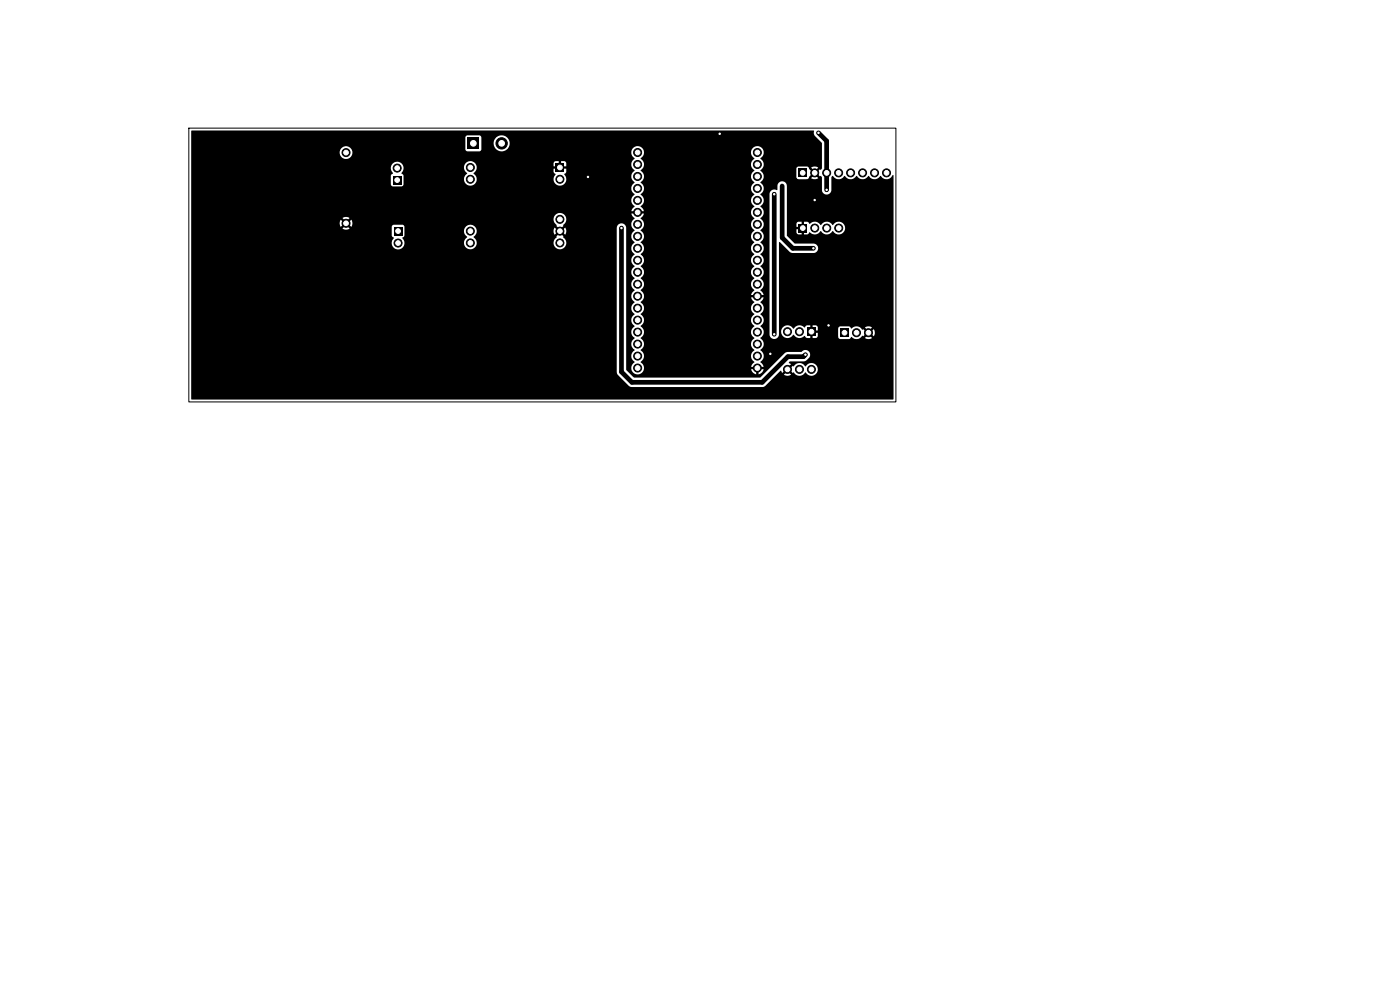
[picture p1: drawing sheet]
<svg xmlns="http://www.w3.org/2000/svg" width="297mm" height="210mm" viewBox="0 0 297 210" stroke-linecap="round" stroke-linejoin="round" font-family="sans-serif">
<g fill="#000" stroke="#000" stroke-width=".21">
<circle cx="73.4" cy="32.4" r=".85"/>
<circle cx="84.3" cy="35.7" r=".85"/>
<circle cx="99.8" cy="38" r=".85"/>
<circle cx="99.8" cy="35.5" r=".85"/>
<circle cx="106.4" cy="30.4" r="1.2"/>
<circle cx="118.8" cy="38" r=".85"/>
<circle cx="124.7" cy="37.5" r=".3"/>
<circle cx="135.3" cy="40" r=".85"/>
<circle cx="135.3" cy="34.9" r=".85"/>
<circle cx="135.3" cy="37.4" r=".85"/>
<circle cx="135.3" cy="32.3" r=".85"/>
<circle cx="152.7" cy="28.4" r=".3"/>
<circle cx="160.7" cy="37.4" r=".85"/>
<circle cx="160.7" cy="40" r=".85"/>
<circle cx="160.7" cy="34.9" r=".85"/>
<circle cx="160.7" cy="32.3" r=".85"/>
<circle cx="172.8" cy="36.7" r=".85"/>
<circle cx="173.6" cy="28.2" r=".3"/>
<circle cx="175.4" cy="36.7" r=".85"/>
<circle cx="177.9" cy="36.7" r=".85"/>
<circle cx="180.5" cy="36.7" r=".85"/>
<circle cx="183" cy="36.7" r=".85"/>
<circle cx="185.5" cy="36.7" r=".85"/>
<circle cx="188.1" cy="36.7" r=".85"/>
<circle cx="73.4" cy="47.4" r=".85"/>
<circle cx="84.4" cy="51.6" r=".85"/>
<circle cx="99.8" cy="51.5" r=".85"/>
<circle cx="99.8" cy="49" r=".85"/>
<circle cx="118.8" cy="46.5" r=".85"/>
<circle cx="118.8" cy="51.5" r=".85"/>
<circle cx="118.8" cy="49" r=".85"/>
<circle cx="131.8" cy="48.4" r=".3"/>
<circle cx="135.3" cy="55.2" r=".85"/>
<circle cx="135.3" cy="45" r=".85"/>
<circle cx="135.3" cy="57.7" r=".85"/>
<circle cx="135.3" cy="50.1" r=".85"/>
<circle cx="135.3" cy="47.6" r=".85"/>
<circle cx="135.3" cy="52.7" r=".85"/>
<circle cx="135.3" cy="42.5" r=".85"/>
<circle cx="160.7" cy="55.2" r=".85"/>
<circle cx="160.7" cy="52.7" r=".85"/>
<circle cx="160.7" cy="47.6" r=".85"/>
<circle cx="160.7" cy="50.1" r=".85"/>
<circle cx="160.7" cy="45" r=".85"/>
<circle cx="160.7" cy="57.7" r=".85"/>
<circle cx="160.7" cy="42.5" r=".85"/>
<circle cx="164.2" cy="41.2" r=".3"/>
<circle cx="172.6" cy="52.7" r=".3"/>
<circle cx="172.8" cy="42.4" r=".3"/>
<circle cx="172.8" cy="48.4" r=".85"/>
<circle cx="175.4" cy="40.3" r=".3"/>
<circle cx="175.4" cy="48.4" r=".85"/>
<circle cx="177.9" cy="48.4" r=".85"/>
<circle cx="135.3" cy="65.4" r=".85"/>
<circle cx="135.3" cy="67.9" r=".85"/>
<circle cx="135.3" cy="62.8" r=".85"/>
<circle cx="135.3" cy="60.3" r=".85"/>
<circle cx="135.3" cy="70.4" r=".85"/>
<circle cx="135.3" cy="73" r=".85"/>
<circle cx="135.3" cy="78.1" r=".85"/>
<circle cx="135.3" cy="75.5" r=".85"/>
<circle cx="160.7" cy="60.3" r=".85"/>
<circle cx="160.7" cy="78.1" r=".85"/>
<circle cx="160.7" cy="65.4" r=".85"/>
<circle cx="160.7" cy="73" r=".85"/>
<circle cx="160.7" cy="67.9" r=".85"/>
<circle cx="160.7" cy="62.8" r=".85"/>
<circle cx="160.7" cy="75.5" r=".85"/>
<circle cx="160.7" cy="70.4" r=".85"/>
<circle cx="163.4" cy="75.1" r=".3"/>
<circle cx="164.2" cy="70.9" r=".3"/>
<circle cx="167.1" cy="70.4" r=".85"/>
<circle cx="167.1" cy="78.4" r=".85"/>
<circle cx="169.6" cy="70.4" r=".85"/>
<circle cx="169.6" cy="78.4" r=".85"/>
<circle cx="170.9" cy="75.2" r=".3"/>
<circle cx="172.1" cy="78.4" r=".85"/>
<circle cx="175.8" cy="69" r=".3"/>
<circle cx="181.7" cy="70.6" r=".85"/>
<circle cx="184.2" cy="70.6" r=".85"/>
</g>
<path d="M83.4 37.4h1.7v1.7h-1.7zM99.2 29.2h2.4v2.4h-2.4zM117.9 34.7h1.7v1.7h-1.7zM169.4 35.8h1.7v1.7h-1.7zM40.6 27.7h132l.3 1.1 1.5 1.6v5.3l-.2 .3-.3-.1-.6 .6-.3-.3 .6-.6a1.33 1.33 0 0 0-1.5 0l.6 .6-.4 .3-1.1-1.2h-1.9l-.4 .5v1.8l.3 .4h2l1.1-1.2 .4 .4-.6 .6a1.33 1.33 0 0 0 1.5 0l-.6-.6 .3-.4 .6 .6 .3-.1 .2 .3v3a1.01 1.01 0 0 0 1.1 .7 1.01 1.01 0 0 0 .9-.9v-2.8l.3-.3a1.43 1.43 0 0 0 2.5 0 1.48 1.48 0 0 0 2.5 0 1.48 1.48 0 0 0 2.6 0 1.48 1.48 0 0 0 2.5 0 1.41 1.41 0 0 0 1.3 .7 1.41 1.41 0 0 0 1.2-.8h.3l-.1 47.5-148.8 .1-.1-.2v-5.6h90.2l.3 .5 2.3 2.4 .6 .2h27.8l.5-.2 3.3-3.2h.1l.2 .4 .7-.6 .3 .3-.5 .7a1.34 1.34 0 0 0 1.4 0l-.6-.7 .3-.3 .7 .6 .2-.1a1.43 1.43 0 0 0 2.5 0 1.39 1.39 0 0 0 2.1 .4 1.39 1.39 0 0 0 0-2.1 1.39 1.39 0 0 0-2.1 .4 1.48 1.48 0 0 0-2.6 0l-.1-.1-.7 .6-.3-.3 .6-.7-.4-.2 .1-.3 3.4-.2a1.45 1.45 0 0 0 .9-1.6 1.05 1.05 0 0 0-1.8-.2l-3.3 .1-5.4 5.3h-26.8l-1.7-1.7v-30.1a1.01 1.01 0 0 0-1-.9 1.01 1.01 0 0 0-1 .9v30.7h-90.2v-31.7h31.5l.2 .8 .6-.6 .4 .4-.7 .6a1.33 1.33 0 0 0 1.6 0l-.7-.6 .4-.4 .6 .6h8.6v1.9l.4 .4a1.46 1.46 0 0 0-.3 1.5 1.46 1.46 0 0 0 1.1 1 1.41 1.41 0 0 0 1.4-.9 1.41 1.41 0 0 0-.4-1.6l.5-.4v-1.1h12.6l.1 .6 .6 .8a1.39 1.39 0 0 0-.3 2.1 1.39 1.39 0 0 0 2.1-.1 1.39 1.39 0 0 0-.5-2 1.37 1.37 0 0 0 .1-2.4 1.37 1.37 0 0 0-2.1 1h-12.6v-.8l-.5-.4h-1.8l-.4 .4h-8.6a1.33 1.33 0 0 0 0-1.5l-.6 .6-.4-.3 .5-.5h43.4a1.68 1.68 0 0 0 .7 1.4l-.1 .1 .7 .6-.4 .4-.6-.6a1.33 1.33 0 0 0 0 1.5l.6-.6 .4 .3-.7 .6 .1 .2a1.39 1.39 0 0 0-.3 2.1 1.39 1.39 0 0 0 2.1-.1 1.39 1.39 0 0 0-.5-2l.1-.2-.6-.6 .4-.3 .6 .6a1.33 1.33 0 0 0 0-1.5l-.6 .6-.4-.4 .6-.6-.1-.1a1.37 1.37 0 0 0 .2-2.4 1.37 1.37 0 0 0-2.2 1h-43.4l.1-.2a1.34 1.34 0 0 0-1.5 .1l.7 .6-.4 .3-.6-.6-.2 .7h-31.5v-11.7h42.3l.1 .6 .4 .5-.5 .5v2l.5 .4 1.8-.1 .4-.2v-2.1l-.5-.5 .4-.5 .1-.8h12.8l.1 .6 .6 .8a1.37 1.37 0 0 0 0 2.4 1.37 1.37 0 0 0 2-1.3h16.3v.2a1.38 1.38 0 0 0 2.1 1.1 1.38 1.38 0 0 0 .2-2.3l.4-.3v-.8h-.9v-.5h.9v-.9l-.4-.2h-.7v.9h-.5v-.9h-.7l-.3 .2-.1 .9h.9v.5h-.9v.7l.5 .5-.5 .9h-16.3l-.2-.6-.5-.5a1.37 1.37 0 0 0 .1-2.4 1.37 1.37 0 0 0-2.1 1h-12.8a1.35 1.35 0 0 0-1.4-1.1 1.35 1.35 0 0 0-1.3 1.3h-42.3v-3.3h31.5v.2a1.35 1.35 0 0 0 1.4 1.2 1.35 1.35 0 0 0 1.3-1.5h59.1l.2 .9 .5 .5a1.48 1.48 0 0 0 0 2.6 1.48 1.48 0 0 0 0 2.5 1.48 1.48 0 0 0 0 2.5 1.48 1.48 0 0 0 0 2.6l-.5 .5-.2 .5h.9v.5h-.9l.2 .5 .5 .5a1.63 1.63 0 0 0-.6 1.8l.6 .7a1.63 1.63 0 0 0-.6 1.8l.6 .7a1.63 1.63 0 0 0-.6 1.9l.6 .8a1.43 1.43 0 0 0 0 2.5 1.48 1.48 0 0 0 0 2.5 1.48 1.48 0 0 0 0 2.6 1.48 1.48 0 0 0 0 2.5 1.48 1.48 0 0 0 0 2.5 1.48 1.48 0 0 0 0 2.6 1.48 1.48 0 0 0 0 2.5 1.48 1.48 0 0 0 0 2.6 1.48 1.48 0 0 0 0 2.5 1.39 1.39 0 0 0-.4 2.1 1.39 1.39 0 0 0 2.2 0 1.39 1.39 0 0 0-.5-2.1 1.48 1.48 0 0 0 0-2.5 1.48 1.48 0 0 0 0-2.6 1.48 1.48 0 0 0 0-2.5 1.48 1.48 0 0 0 0-2.6 1.48 1.48 0 0 0 0-2.5 1.48 1.48 0 0 0 0-2.5 1.48 1.48 0 0 0 0-2.6 1.48 1.48 0 0 0 0-2.5 1.48 1.48 0 0 0 0-2.6 1.48 1.48 0 0 0 0-2.5 1.48 1.48 0 0 0 0-2.5 1.48 1.48 0 0 0 0-2.6l.5-.5 .2-.5h-.9v-.5h.9l-.2-.5-.5-.5a1.6 1.6 0 0 0 .2-2.3l-.2-.2a1.6 1.6 0 0 0 .2-2.4l-.2-.1a1.6 1.6 0 0 0 .2-2.4l-.2-.2a1.6 1.6 0 0 0 .2-2.3l-.2-.3 .5-.5 .2-.9h22.7a1.6 1.6 0 0 0 .7 1.4 1.48 1.48 0 0 0 0 2.6 1.48 1.48 0 0 0 0 2.5 1.48 1.48 0 0 0 0 2.5 1.48 1.48 0 0 0 0 2.6 1.48 1.48 0 0 0 0 2.5 1.48 1.48 0 0 0 0 2.6 1.48 1.48 0 0 0 0 2.5 1.48 1.48 0 0 0 0 2.5 1.48 1.48 0 0 0 0 2.6 1.48 1.48 0 0 0 0 2.5 1.48 1.48 0 0 0 0 2.6l-.5 .5-.2 .5h.9v.5h-.9l.7 1.1a1.43 1.43 0 0 0 0 2.4 1.48 1.48 0 0 0 0 2.6 1.48 1.48 0 0 0 0 2.5 1.48 1.48 0 0 0 0 2.6 1.48 1.48 0 0 0 0 2.5l-.5 .6-.2 .4h.9v.5h-.9a1.33 1.33 0 0 0 1.1 1.1v-.9h.5l.1 .9a1.34 1.34 0 0 0 1-1.1h-.9v-.5h.9l-.2-.4-.5-.5a1.6 1.6 0 0 0 .2-2.4l-.2-.2a1.6 1.6 0 0 0 .2-2.3l-.2-.4 .6-.6h1.3l.1 .2a1.01 1.01 0 0 0 1 .7 1.01 1.01 0 0 0 1-.9v-.7h.4a1.4 1.4 0 0 0 1 1.4 1.4 1.4 0 0 0 1.6-.7 1.52 1.52 0 0 0 2.4 .2l.3 .5h.9v-.9h.5v.9h.7l.4-.4v-.7h-.9v-.5h.9v-.4h4.3v1.8l.3 .4h2l.5-.4a1.49 1.49 0 0 0 2.4-.3l.1 .1 .7-.6 .3 .4-.6 .6a1.34 1.34 0 0 0 1.5 0l-.6-.6 .3-.4 .7 .6a1.34 1.34 0 0 0 0-1.5l-.7 .7-.3-.4 .5-.7a1.34 1.34 0 0 0-1.4 .1l.6 .6-.3 .4-.7-.7-.1 .1a1.6 1.6 0 0 0-2-.5l-.4 .3-.5-.5h-1.8l-.3 .2-.2 .3h-4.3l-.1-.4-.2-.2-.8-.1v.9h-.5v-.9h-.7l-.5 .5a1.49 1.49 0 0 0-2.4 .2 1.4 1.4 0 0 0-1.5-.7 1.4 1.4 0 0 0-1.1 1.3h-.4v-18.9h.2l2.4 2.2h4.9a1 1 0 0 0 .8-1 1 1 0 0 0-.9-.9l-4.1-.1-1.7-1.6v-2.5h2.1v.6h.9v.5h-.9v.7l.2 .4h.9v-.9h.5v.9h.8l.3-.4a1.57 1.57 0 0 0 2.4-.3 1.48 1.48 0 0 0 2.6 0 1.39 1.39 0 0 0 2.1 .4 1.39 1.39 0 0 0 0-2.1 1.39 1.39 0 0 0-2.1 .4 1.48 1.48 0 0 0-2.6 0 1.52 1.52 0 0 0-2.4-.2l-.5-.5h-.6v.9h-.5v-.9l-.9 .1-.2 .4h-2.1v-8.1a1.01 1.01 0 0 0-1-.9 1.01 1.01 0 0 0-1 .9v.8l-.2 .1a1.01 1.01 0 0 0-1.5 .8v29.9h-1.3a1.52 1.52 0 0 0-.6-1.8 1.48 1.48 0 0 0 0-2.6 1.48 1.48 0 0 0 0-2.5l.5-.6 .2-.4h-.9v-.5h.9l-.2-.5-.5-.5a1.6 1.6 0 0 0 .2-2.3l-.2-.2a1.6 1.6 0 0 0 .2-2.4l-.2-.2a1.6 1.6 0 0 0 .2-2.3l-.2-.2a1.6 1.6 0 0 0 .2-2.4l-.2-.1a1.6 1.6 0 0 0 .2-2.4l-.2-.2a1.6 1.6 0 0 0 .2-2.3l-.2-.2a1.6 1.6 0 0 0 .2-2.4l-.2-.2a1.6 1.6 0 0 0 .2-2.3l-.2-.2a1.6 1.6 0 0 0 .2-2.4l-.2-.1a1.6 1.6 0 0 0 .2-2.4l-.2-.2a1.57 1.57 0 0 0 .1-2.5h-.1a1.6 1.6 0 0 0 .2-2.4 1.35 1.35 0 0 0-2.2 .9h-22.7v-.2a1.35 1.35 0 0 0-1.4-1 1.35 1.35 0 0 0-1.3 1.2h-59.1l-.1-.1a1.35 1.35 0 0 0-1.4-1.1 1.35 1.35 0 0 0-1.2 1.3h-31.5v-3.1h58.1v2.5l.5 .4h2.7l.2-.4v-1.4h2.6a1.7 1.7 0 0 0 2.4 1.7 1.7 1.7 0 0 0 .4-2.9 1.7 1.7 0 0 0-2.8 1v.2h-2.6v-1.2l-.4-.4h-2.6l-.4 .5h-58.1zM83.6 48.2h1.7v1.7h-1.7zM169.5 47.5h1.7v1.7h-1.7zM171.3 69.5h1.7v1.7h-1.7zM178.3 69.7h1.7v1.7h-1.7z" fill="#000"/>
<path d="M124.3 37l1.1 1.1M124.4 37.1h1l8.7-8.7h29.8l3.2 3.2v5.1l5.7 5.7h1.4l3 3h2.4l1.3 1.3v1.9l-1.4 1.5v15.2l-3.7 3.7v2.8l-1.9 1.9h-9.1l-1.4 1.4M165.9 39.5v10.9l2.3 2.3h4.4M173.6 28.2l1.8 1.7v10.4M131.8 48.4v30.5l2.3 2.2h27.6l5.4-5.4h3.3l.5-.5M164.3 41.2v29.7" fill="none" stroke="#000" stroke-width="1"/>
<path d="M40.1 27.2h150v58.1h-150z" fill="none" stroke="#000" stroke-width=".21"/>
<g fill="#fff" stroke="#fff" stroke-width=".21">
<circle cx="152.7" cy="28.4" r=".15"/>
<circle cx="175.8" cy="69" r=".15"/>
<circle cx="163.4" cy="75.1" r=".15"/>
<circle cx="124.7" cy="37.5" r=".15"/>
<circle cx="172.8" cy="42.4" r=".15"/>
<circle cx="172.6" cy="52.7" r=".15"/>
<circle cx="175.4" cy="40.3" r=".15"/>
<circle cx="173.6" cy="28.2" r=".15"/>
<circle cx="164.2" cy="41.2" r=".15"/>
<circle cx="164.2" cy="70.9" r=".15"/>
<circle cx="170.9" cy="75.2" r=".15"/>
<circle cx="131.8" cy="48.4" r=".15"/>
<circle cx="73.4" cy="32.4" r=".5"/>
<circle cx="73.4" cy="47.4" r=".5"/>
<circle cx="179.2" cy="70.6" r=".5"/>
<circle cx="181.7" cy="70.6" r=".5"/>
<circle cx="184.2" cy="70.6" r=".5"/>
<circle cx="172.1" cy="70.4" r=".5"/>
<circle cx="169.6" cy="70.4" r=".5"/>
<circle cx="167.1" cy="70.4" r=".5"/>
<circle cx="172.1" cy="78.4" r=".5"/>
<circle cx="169.6" cy="78.4" r=".5"/>
<circle cx="167.1" cy="78.4" r=".5"/>
<circle cx="84.5" cy="49" r=".5"/>
<circle cx="84.5" cy="51.6" r=".5"/>
<circle cx="100.4" cy="30.4" r=".6"/>
<circle cx="106.4" cy="30.4" r=".6"/>
<circle cx="135.3" cy="78.1" r=".5"/>
<circle cx="135.3" cy="75.5" r=".5"/>
<circle cx="135.3" cy="73" r=".5"/>
<circle cx="135.3" cy="70.5" r=".5"/>
<circle cx="135.3" cy="67.9" r=".5"/>
<circle cx="135.3" cy="65.4" r=".5"/>
<circle cx="135.3" cy="62.8" r=".5"/>
<circle cx="135.3" cy="60.3" r=".5"/>
<circle cx="135.3" cy="57.8" r=".5"/>
<circle cx="135.3" cy="55.2" r=".5"/>
<circle cx="135.3" cy="52.7" r=".5"/>
<circle cx="135.3" cy="50.1" r=".5"/>
<circle cx="135.3" cy="47.6" r=".5"/>
<circle cx="135.3" cy="45.1" r=".5"/>
<circle cx="135.3" cy="42.5" r=".5"/>
<circle cx="135.3" cy="40" r=".5"/>
<circle cx="135.3" cy="37.4" r=".5"/>
<circle cx="135.3" cy="34.9" r=".5"/>
<circle cx="135.3" cy="32.4" r=".5"/>
<circle cx="160.7" cy="78.1" r=".5"/>
<circle cx="160.7" cy="75.5" r=".5"/>
<circle cx="160.7" cy="73" r=".5"/>
<circle cx="160.7" cy="70.5" r=".5"/>
<circle cx="160.7" cy="67.9" r=".5"/>
<circle cx="160.7" cy="65.4" r=".5"/>
<circle cx="160.7" cy="62.8" r=".5"/>
<circle cx="160.7" cy="60.3" r=".5"/>
<circle cx="160.7" cy="57.8" r=".5"/>
<circle cx="160.7" cy="55.2" r=".5"/>
<circle cx="160.7" cy="52.7" r=".5"/>
<circle cx="160.7" cy="50.1" r=".5"/>
<circle cx="160.7" cy="47.6" r=".5"/>
<circle cx="160.7" cy="45.1" r=".5"/>
<circle cx="160.7" cy="42.5" r=".5"/>
<circle cx="160.7" cy="40" r=".5"/>
<circle cx="160.7" cy="37.4" r=".5"/>
<circle cx="160.7" cy="34.9" r=".5"/>
<circle cx="160.7" cy="32.4" r=".5"/>
<circle cx="170.3" cy="48.4" r=".5"/>
<circle cx="172.8" cy="48.4" r=".5"/>
<circle cx="175.4" cy="48.4" r=".5"/>
<circle cx="177.9" cy="48.4" r=".5"/>
<circle cx="170.3" cy="36.7" r=".5"/>
<circle cx="172.8" cy="36.7" r=".5"/>
<circle cx="175.4" cy="36.7" r=".5"/>
<circle cx="177.9" cy="36.7" r=".5"/>
<circle cx="180.5" cy="36.7" r=".5"/>
<circle cx="183" cy="36.7" r=".5"/>
<circle cx="185.5" cy="36.7" r=".5"/>
<circle cx="188.1" cy="36.7" r=".5"/>
<circle cx="84.3" cy="38.2" r=".5"/>
<circle cx="84.3" cy="35.7" r=".5"/>
<circle cx="118.8" cy="35.5" r=".5"/>
<circle cx="118.8" cy="38" r=".5"/>
<circle cx="118.8" cy="46.5" r=".5"/>
<circle cx="118.8" cy="49" r=".5"/>
<circle cx="118.8" cy="51.5" r=".5"/>
<circle cx="99.8" cy="49" r=".5"/>
<circle cx="99.8" cy="51.5" r=".5"/>
<circle cx="99.8" cy="38" r=".5"/>
<circle cx="99.8" cy="35.5" r=".5"/>
</g>
</svg>
